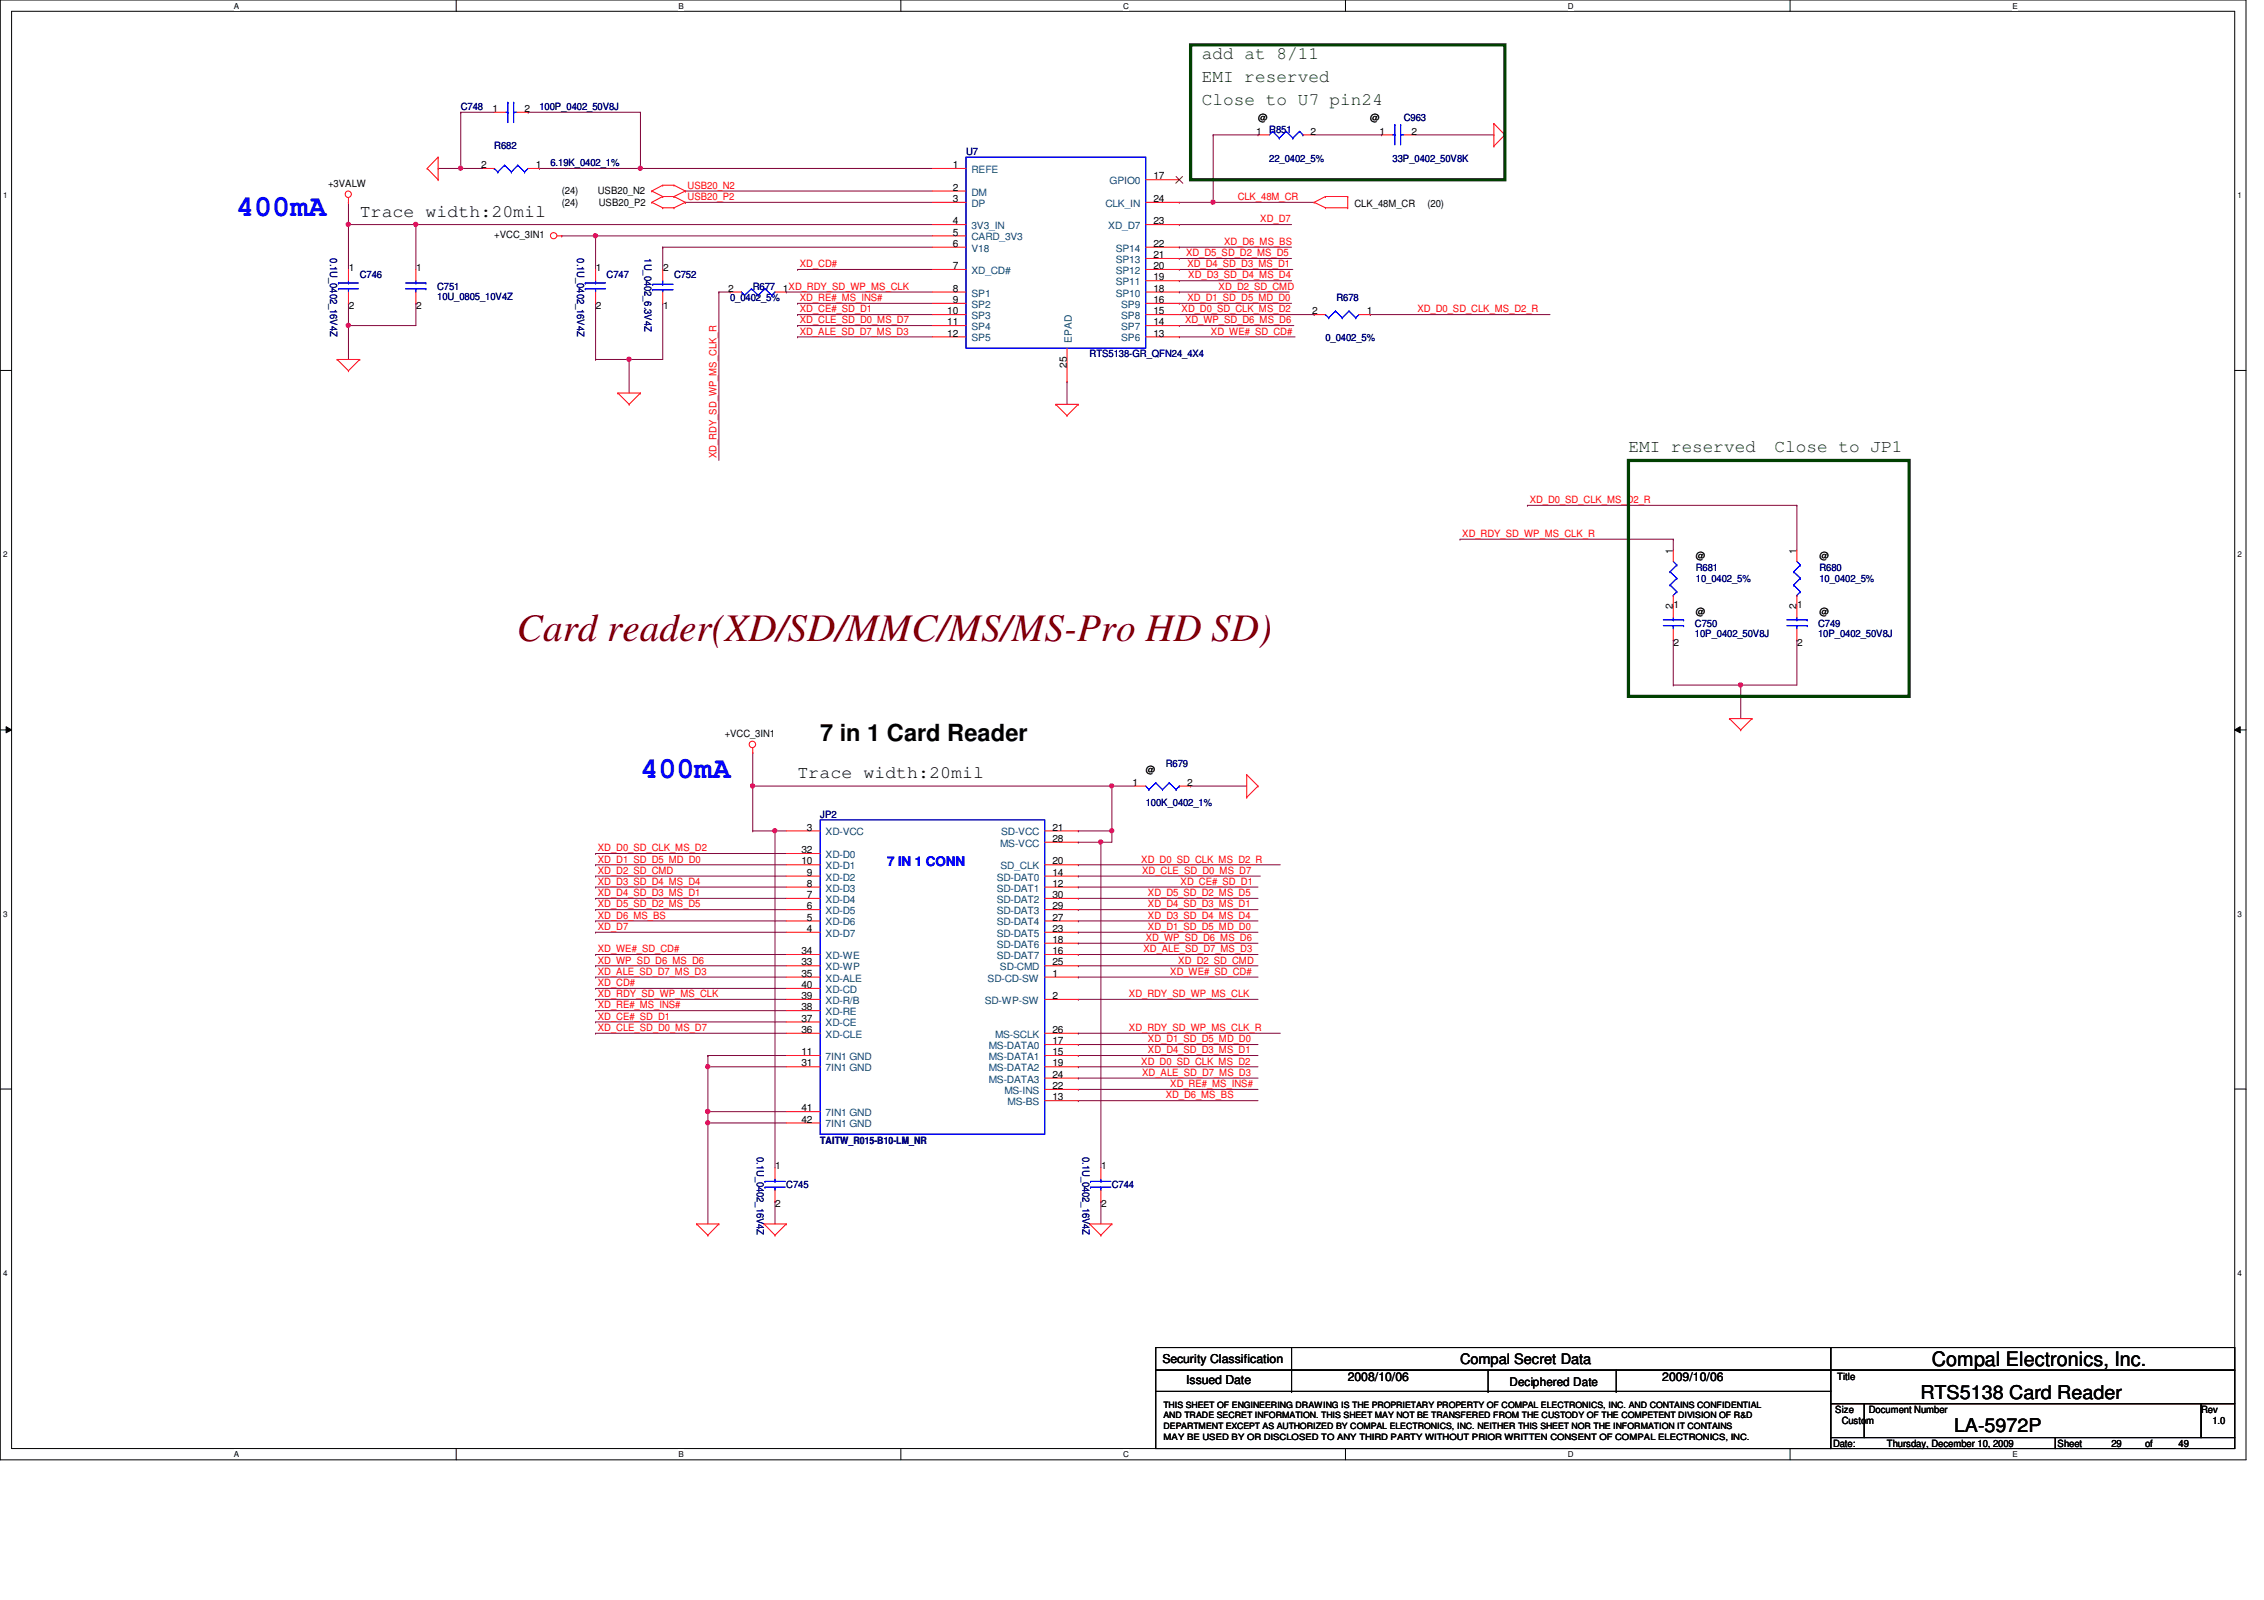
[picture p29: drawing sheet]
<svg xmlns="http://www.w3.org/2000/svg" width="297mm" height="210mm" viewBox="0 0 297 210" stroke-linecap="round" stroke-linejoin="round" font-family="sans-serif">
<defs><g id="words">
<text font-size="5.1" fill="#800000" x="67.8" y="84.1">Card reader(XD/SD/MMC/MS/MS-Pro HD SD)</text>
<g font-size="3.9" fill="#00f">
<text x="31" y="28.4">400mA</text>
<text x="84" y="102">400mA</text>
</g>
<text font-size="3.1" x="107.6" y="97.2">7 in 1 Card Reader</text>
<text font-size="2.6" x="253.4" y="179.2">Compal Electronics, Inc.</text>
<g font-size="2.5">
<text x="252" y="183.5">RTS5138 Card Reader</text>
<text x="256.4" y="187.9">LA-5972P</text>
</g>
<g font-size="2.3" fill="#004000">
<text x="157.7" y="10.8">EMI reserved</text>
<text x="157.7" y="7.8">add at 8/11</text>
<text x="157.7" y="13.7">Close to U7 pin24</text>
<text x="213.7" y="59.4">EMI reserved</text>
<text x="232.8" y="59.4">Close to JP1</text>
</g>
<g font-size="2.3">
<text x="47.2" y="28.4">Trace width:20mil</text>
<text x="104.6" y="102.1">Trace width:20mil</text>
</g>
<text font-size="1.9" x="191.6" y="178.9">Compal Secret Data</text>
<text font-size="1.7" fill="#00f" x="116.4" y="113.6">7 IN 1 CONN</text>
<g font-size="1.6">
<text x="152.5" y="178.8">Security Classification</text>
<text x="155.6" y="181.6">Issued Date</text>
<text x="176.8" y="181.2">2008/10/06</text>
<text x="198" y="181.8">Deciphered Date</text>
<text x="218.1" y="181.2">2009/10/06</text>
</g>
<g font-size="1.3" fill="#000080">
<text x="60.4" y="14.4">C748</text>
<text x="70.8" y="14.4">100P_0402_50V8J</text>
<text x="166.5" y="17.4">R851</text>
<text x="184.2" y="15.9">C963</text>
<text x="64.9" y="19.6">R682</text>
<text x="72.2" y="21.8">6.19K_0402_1%</text>
<text x="126.7" y="20.4">U7</text>
<text x="166.5" y="21.2">22_0402_5%</text>
<text x="182.7" y="21.2">33P_0402_50V8K</text>
<text x="43.3" y="33.9" transform="rotate(90 43.3 33.9)">0.1U_0402_16V4Z</text>
<text x="75.7" y="33.9" transform="rotate(90 75.7 33.9)">0.1U_0402_16V4Z</text>
<text x="84.6" y="33.9" transform="rotate(90 84.6 33.9)">1U_0402_6.3V4Z</text>
<text x="47.2" y="36.5">C746</text>
<text x="57.4" y="38">C751</text>
<text x="57.4" y="39.4">10U_0805_10V4Z</text>
<text x="79.6" y="36.5">C747</text>
<text x="88.4" y="36.5">C752</text>
<text x="95.8" y="39.5">0_0402_5%</text>
<text x="98.8" y="38">R677</text>
<text x="175.3" y="39.5">R678</text>
<text x="143" y="46.9">RTS5138-GR_QFN24_4X4</text>
<text x="173.9" y="44.8">0_0402_5%</text>
<text x="222.5" y="74.8">R681</text>
<text x="222.5" y="76.3">10_0402_5%</text>
<text x="238.7" y="74.8">R680</text>
<text x="238.7" y="76.3">10_0402_5%</text>
<text x="222.4" y="82.2">C750</text>
<text x="222.4" y="83.6">10P_0402_50V8J</text>
<text x="238.5" y="82.2">C749</text>
<text x="238.5" y="83.6">10P_0402_50V8J</text>
<text x="152.9" y="100.6">R679</text>
<text x="107.6" y="107.3">JP2</text>
<text x="150.3" y="105.8">100K_0402_1%</text>
<text x="99.3" y="151.8" transform="rotate(90 99.3 151.8)">0.1U_0402_16V4Z</text>
<text x="103.2" y="155.9">C745</text>
<text x="107.6" y="150">TAITW_R015-B10-LM_NR</text>
<text x="142" y="151.8" transform="rotate(90 142 151.8)">0.1U_0402_16V4Z</text>
<text x="145.9" y="155.9">C744</text>
</g>
<g font-size="1.3">
<text x="64.6" y="14.7">1</text>
<text x="68.8" y="14.7">2</text>
<text x="164.8" y="17.7">1</text>
<text x="165.1" y="15.9">@</text>
<text x="172" y="17.7">2</text>
<text x="179.8" y="15.9">@</text>
<text x="181" y="17.7">1</text>
<text x="185.2" y="17.7">2</text>
<text x="63.1" y="22.1">2</text>
<text x="70.3" y="22.1">1</text>
<text x="125" y="22.1">1</text>
<text x="151.3" y="23.5">17</text>
<text x="43" y="24.5">+3VALW</text>
<text x="73.7" y="27">(24)</text>
<text x="73.7" y="25.5">(24)</text>
<text x="78.4" y="25.5">USB20_N2</text>
<text x="78.6" y="27">USB20_P2</text>
<text x="125" y="25">2</text>
<text x="125" y="26.5">3</text>
<text x="125" y="29.4">4</text>
<text x="151.3" y="29.4">23</text>
<text x="151.3" y="26.5">24</text>
<text x="177.7" y="27.1">CLK_48M_CR</text>
<text x="187.3" y="27.1">(20)</text>
<text x="45.8" y="35.5">1</text>
<text x="54.6" y="35.5">1</text>
<text x="64.9" y="31.2">+VCC_3IN1</text>
<text x="78.2" y="35.5">1</text>
<text x="87" y="35.5">2</text>
<text x="125" y="30.9">5</text>
<text x="125" y="32.4">6</text>
<text x="125" y="35.3">7</text>
<text x="151.3" y="35.3">20</text>
<text x="151.3" y="33.9">21</text>
<text x="151.3" y="32.4">22</text>
<text x="45.8" y="40.5">2</text>
<text x="54.6" y="40.5">2</text>
<text x="78.2" y="40.5">2</text>
<text x="87" y="40.5">1</text>
<text x="95.5" y="38.3">2</text>
<text x="102.7" y="38.3">1XD_RDY_SD_WP_MS_CLK</text>
<text x="124.3" y="41.2">10</text>
<text x="125" y="38.3">8</text>
<text x="125" y="39.8">9</text>
<text x="151.3" y="41.2">15</text>
<text x="151.3" y="39.8">16</text>
<text x="151.3" y="38.3">18</text>
<text x="151.3" y="36.8">19</text>
<text x="172.2" y="41.2">2</text>
<text x="179.3" y="41.2">1</text>
<text x="124.3" y="42.7">11</text>
<text x="124.3" y="44.2">12</text>
<text x="151.3" y="44.2">13</text>
<text x="151.3" y="42.7">14</text>
<text x="140" y="48.2" transform="rotate(-90 140 48.2)">25</text>
<text x="219.5" y="72.6" transform="rotate(-90 219.5 72.6)">1</text>
<text x="222.5" y="73.4">@</text>
<text x="235.7" y="72.6" transform="rotate(-90 235.7 72.6)">1</text>
<text x="238.7" y="73.4">@</text>
<text x="219.5" y="79.9" transform="rotate(-90 219.5 79.9)">2</text>
<text x="219.6" y="79.7">1</text>
<text x="222.5" y="80.7">@</text>
<text x="235.7" y="79.9" transform="rotate(-90 235.7 79.9)">2</text>
<text x="235.8" y="79.7">1</text>
<text x="238.7" y="80.7">@</text>
<text x="219.6" y="84.7">2</text>
<text x="235.8" y="84.7">2</text>
<text x="95.1" y="96.6">+VCC_3IN1</text>
<text x="150.3" y="101.4">@</text>
<text x="148.6" y="103.1">1</text>
<text x="155.7" y="103.1">2</text>
<text x="105.2" y="111.9">32</text>
<text x="105.2" y="113.4">10</text>
<text x="105.9" y="109">3</text>
<text x="138.1" y="113.4">20</text>
<text x="138.1" y="110.4">28</text>
<text x="138.1" y="109">21</text>
<text x="105.9" y="117.8">7</text>
<text x="105.9" y="114.9">9</text>
<text x="105.9" y="119.3">6</text>
<text x="105.9" y="116.3">8</text>
<text x="138.1" y="117.8">30</text>
<text x="138.1" y="114.9">14</text>
<text x="138.1" y="119.3">29</text>
<text x="138.1" y="116.3">12</text>
<text x="105.2" y="125.2">34</text>
<text x="105.9" y="120.8">5</text>
<text x="105.9" y="122.3">4</text>
<text x="138.1" y="120.8">27</text>
<text x="138.1" y="122.3">23</text>
<text x="138.1" y="123.7">18</text>
<text x="138.1" y="125.2">16</text>
<text x="105.2" y="126.7">33</text>
<text x="105.2" y="128.1">35</text>
<text x="105.2" y="131.1">39</text>
<text x="105.2" y="129.6">40</text>
<text x="138.1" y="126.7">25</text>
<text x="138.1" y="128.1">1</text>
<text x="138.1" y="131.1">2</text>
<text x="105.2" y="132.5">38</text>
<text x="105.2" y="134">37</text>
<text x="105.2" y="135.5">36</text>
<text x="138.1" y="137">17</text>
<text x="138.1" y="135.5">26</text>
<text x="105.2" y="138.4">11</text>
<text x="105.2" y="139.9">31</text>
<text x="138.1" y="141.4">24</text>
<text x="138.1" y="138.4">15</text>
<text x="138.1" y="142.9">22</text>
<text x="138.1" y="139.9">19</text>
<text x="105.2" y="145.8">41</text>
<text x="105.2" y="147.3">42</text>
<text x="138.1" y="144.4">13</text>
<text x="101.7" y="153.4">1</text>
<text x="144.5" y="153.4">1</text>
<text x="101.7" y="158.4">2</text>
<text x="144.5" y="158.4">2</text>
<text x="240.8" y="185.3">Size</text>
<text x="241" y="181.1">Title</text>
<text x="245.2" y="185.3">Document Number</text>
<text x="288.8" y="185.3">Rev</text>
<text x="240.5" y="189.8">Date:</text>
<text x="241.6" y="186.8">Custom</text>
<text x="247.6" y="189.8">Thursday, December 10, 2009</text>
<text x="270" y="189.8">Sheet</text>
<text x="277" y="189.8">29</text>
<text x="281.4" y="189.8">of</text>
<text x="285.8" y="189.8">49</text>
<text x="290.3" y="186.8">1.0</text>
</g>
<g font-size="1.3" fill="#004080">
<text x="127.5" y="22.7">REFE</text>
<text x="127.5" y="25.7">DM</text>
<text x="127.5" y="27.1">DP</text>
<text x="145" y="27.1">CLK_IN</text>
<text x="145.6" y="24.2">GPIO0</text>
<text x="127.5" y="30.1">3V3_IN</text>
<text x="127.5" y="31.5">CARD_3V3</text>
<text x="127.5" y="33">V18</text>
<text x="127.5" y="35.9">XD_CD#</text>
<text x="145.4" y="30.1">XD_D7</text>
<text x="146.4" y="35.9">SP12</text>
<text x="146.4" y="34.5">SP13</text>
<text x="146.4" y="33">SP14</text>
<text x="127.5" y="38.9">SP1</text>
<text x="127.5" y="40.4">SP2</text>
<text x="127.5" y="41.9">SP3</text>
<text x="146.4" y="38.9">SP10</text>
<text x="146.4" y="37.4">SP11</text>
<text x="147.1" y="41.9">SP8</text>
<text x="147.1" y="40.4">SP9</text>
<text x="127.5" y="43.3">SP4</text>
<text x="127.5" y="44.8">SP5</text>
<text x="140.6" y="45" transform="rotate(-90 140.6 45)">EPAD</text>
<text x="147.1" y="44.8">SP6</text>
<text x="147.1" y="43.3">SP7</text>
<text x="108.3" y="112.6">XD-D0</text>
<text x="108.3" y="109.6">XD-VCC</text>
<text x="131.2" y="111.1">MS-VCC</text>
<text x="131.4" y="109.6">SD-VCC</text>
<text x="108.3" y="118.4">XD-D4</text>
<text x="108.3" y="115.5">XD-D2</text>
<text x="108.3" y="119.9">XD-D5</text>
<text x="108.3" y="114">XD-D1</text>
<text x="108.3" y="117">XD-D3</text>
<text x="130.8" y="118.4">SD-DAT2</text>
<text x="130.8" y="115.5">SD-DAT0</text>
<text x="130.8" y="119.9">SD-DAT3</text>
<text x="130.8" y="117">SD-DAT1</text>
<text x="131.3" y="114">SD_CLK</text>
<text x="108.3" y="121.4">XD-D6</text>
<text x="108.3" y="122.9">XD-D7</text>
<text x="108.3" y="125.8">XD-WE</text>
<text x="130.8" y="121.4">SD-DAT4</text>
<text x="130.8" y="122.9">SD-DAT5</text>
<text x="130.8" y="124.3">SD-DAT6</text>
<text x="130.8" y="125.8">SD-DAT7</text>
<text x="108.3" y="127.3">XD-WP</text>
<text x="108.3" y="128.8">XD-ALE</text>
<text x="108.3" y="131.7">XD-R/B</text>
<text x="108.3" y="130.3">XD-CD</text>
<text x="129.2" y="131.7">SD-WP-SW</text>
<text x="129.6" y="128.8">SD-CD-SW</text>
<text x="131.2" y="127.3">SD-CMD</text>
<text x="108.3" y="133.2">XD-RE</text>
<text x="108.3" y="134.7">XD-CE</text>
<text x="108.3" y="136.1">XD-CLE</text>
<text x="129.7" y="137.6">MS-DATA0</text>
<text x="130.6" y="136.1">MS-SCLK</text>
<text x="108.3" y="139.1">7IN1 GND</text>
<text x="108.3" y="140.5">7IN1 GND</text>
<text x="129.7" y="142">MS-DATA3</text>
<text x="129.7" y="139.1">MS-DATA1</text>
<text x="129.7" y="140.5">MS-DATA2</text>
<text x="131.8" y="143.5">MS-INS</text>
<text x="108.3" y="146.4">7IN1 GND</text>
<text x="108.3" y="147.9">7IN1 GND</text>
<text x="132.2" y="145">MS-BS</text>
</g>
<g font-size="1.3" fill="#f00">
<text x="90.2" y="24.8">USB20_N2</text>
<text x="90.2" y="26.2">USB20_P2</text>
<text x="162.4" y="26.2">CLK_48M_CR</text>
<text x="165.4" y="29.2">XD_D7</text>
<text x="104.9" y="35.1">XD_CD#</text>
<text x="155.6" y="33.6">XD_D5_SD_D2_MS_D5</text>
<text x="155.8" y="35.1">XD_D4_SD_D3_MS_D1</text>
<text x="160.6" y="32.1">XD_D6_MS_BS</text>
<text x="104.9" y="39.5">XD_RE#_MS_INS#</text>
<text x="104.9" y="41">XD_CE#_SD_D1</text>
<text x="155" y="41">XD_D0_SD_CLK_MS_D2</text>
<text x="155.8" y="39.5">XD_D1_SD_D5_MD_D0</text>
<text x="155.9" y="36.5">XD_D3_SD_D4_MS_D4</text>
<text x="159.9" y="38">XD_D2_SD_CMD</text>
<text x="186" y="41">XD_D0_SD_CLK_MS_D2_R</text>
<text x="104.9" y="42.4">XD_CLE_SD_D0_MS_D7</text>
<text x="104.9" y="43.9">XD_ALE_SD_D7_MS_D3</text>
<text x="155.5" y="42.4">XD_WP_SD_D6_MS_D6</text>
<text x="158.9" y="43.9">XD_WE#_SD_CD#</text>
<text x="94" y="60.1" transform="rotate(-90 94 60.1)">XD_RDY_SD_WP_MS_CLK_R</text>
<text x="200.7" y="66">XD_D0_SD_CLK_MS_D2_R</text>
<text x="191.9" y="70.4">XD_RDY_SD_WP_MS_CLK_R</text>
<text x="78.4" y="111.7">XD_D0_SD_CLK_MS_D2</text>
<text x="78.4" y="113.2">XD_D1_SD_D5_MD_D0</text>
<text x="149.7" y="113.2">XD_D0_SD_CLK_MS_D2_R</text>
<text x="78.4" y="117.6">XD_D4_SD_D3_MS_D1</text>
<text x="78.4" y="119">XD_D5_SD_D2_MS_D5</text>
<text x="78.4" y="114.6">XD_D2_SD_CMD</text>
<text x="78.4" y="116.1">XD_D3_SD_D4_MS_D4</text>
<text x="149.9" y="114.6">XD_CLE_SD_D0_MS_D7</text>
<text x="150.6" y="119">XD_D4_SD_D3_MS_D1</text>
<text x="150.6" y="117.6">XD_D5_SD_D2_MS_D5</text>
<text x="154.9" y="116.1">XD_CE#_SD_D1</text>
<text x="78.4" y="120.5">XD_D6_MS_BS</text>
<text x="78.4" y="122">XD_D7</text>
<text x="78.4" y="124.9">XD_WE#_SD_CD#</text>
<text x="150" y="124.9">XD_ALE_SD_D7_MS_D3</text>
<text x="150.3" y="123.4">XD_WP_SD_D6_MS_D6</text>
<text x="150.6" y="122">XD_D1_SD_D5_MD_D0</text>
<text x="150.6" y="120.5">XD_D3_SD_D4_MS_D4</text>
<text x="78.4" y="130.8">XD_RDY_SD_WP_MS_CLK</text>
<text x="78.4" y="126.4">XD_WP_SD_D6_MS_D6</text>
<text x="78.4" y="127.9">XD_ALE_SD_D7_MS_D3</text>
<text x="78.4" y="129.4">XD_CD#</text>
<text x="148.1" y="130.8">XD_RDY_SD_WP_MS_CLK</text>
<text x="153.5" y="127.9">XD_WE#_SD_CD#</text>
<text x="154.6" y="126.4">XD_D2_SD_CMD</text>
<text x="78.4" y="132.3">XD_RE#_MS_INS#</text>
<text x="78.4" y="133.8">XD_CE#_SD_D1</text>
<text x="78.4" y="135.3">XD_CLE_SD_D0_MS_D7</text>
<text x="148.1" y="135.3">XD_RDY_SD_WP_MS_CLK_R</text>
<text x="150.6" y="136.7">XD_D1_SD_D5_MD_D0</text>
<text x="149.7" y="139.7">XD_D0_SD_CLK_MS_D2</text>
<text x="149.9" y="141.1">XD_ALE_SD_D7_MS_D3</text>
<text x="150.6" y="138.2">XD_D4_SD_D3_MS_D1</text>
<text x="153.5" y="142.6">XD_RE#_MS_INS#</text>
<text x="152.9" y="144.1">XD_D6_MS_BS</text>
</g>
<g font-size="1.1">
<text x="30.7" y="1.1">A</text>
<text x="89" y="1.1">B</text>
<text x="147.4" y="1.1">C</text>
<text x="205.7" y="1.1">D</text>
<text x="264" y="1.1">E</text>
<text x=".4" y="26">1</text>
<text x="293.6" y="26">1</text>
<text x=".4" y="73.1">2</text>
<text x="293.6" y="73.1">2</text>
<text x=".4" y="120.3">3</text>
<text x="293.6" y="120.3">3</text>
<text x=".4" y="167.4">4</text>
<text x="293.6" y="167.4">4</text>
<text x="152.7" y="184.7">THIS SHEET OF ENGINEERING DRAWING IS THE PROPRIETARY PROPERTY OF COMPAL ELECTRONICS, INC. AND CONTAINS CONFIDENTIAL</text>
<text x="30.7" y="191.2">A</text>
<text x="89" y="191.2">B</text>
<text x="147.4" y="191.2">C</text>
<text x="152.7" y="187.5">DEPARTMENT EXCEPT AS AUTHORIZED BY COMPAL ELECTRONICS, INC. NEITHER THIS SHEET NOR THE INFORMATION IT CONTAINS</text>
<text x="152.7" y="188.8">MAY BE USED BY OR DISCLOSED TO ANY THIRD PARTY WITHOUT PRIOR WRITTEN CONSENT OF COMPAL ELECTRONICS, INC.</text>
<text x="152.7" y="186.1">AND TRADE SECRET INFORMATION. THIS SHEET MAY NOT BE TRANSFERED FROM THE CUSTODY OF THE COMPETENT DIVISION OF R&amp;D</text>
<text x="205.7" y="191.2">D</text>
<text x="264" y="191.2">E</text>
</g>
</g></defs>
<path d="M0 0h294.7v191.5h-294.7zM1.5 1.5h291.7v188.5h-291.7z" fill="none" stroke="#000" stroke-width=".13"/>
<g fill="#fff">
<path d="M30.7 .2h.7v1.2h-.7z"/>
<path d="M30.7 190.2h.7v1.2h-.7z"/>
</g>
<path d="M59.9 0v1.5M59.9 190v1.5" fill="none" stroke="#000" stroke-width=".13"/>
<g fill="#fff">
<path d="M89 .2h.7v1.2h-.7z"/>
<path d="M89 190.2h.7v1.2h-.7z"/>
</g>
<path d="M118.2 0v1.5M118.2 190v1.5" fill="none" stroke="#000" stroke-width=".13"/>
<g fill="#fff">
<path d="M147.4 .2h.7v1.2h-.7z"/>
<path d="M147.4 190.2h.7v1.2h-.7z"/>
</g>
<path d="M176.5 0v1.5M176.5 190v1.5" fill="none" stroke="#000" stroke-width=".13"/>
<g fill="#fff">
<path d="M205.7 .2h.8v1.2h-.8z"/>
<path d="M205.7 190.2h.8v1.2h-.8z"/>
</g>
<path d="M234.9 0v1.5M234.9 190v1.5" fill="none" stroke="#000" stroke-width=".13"/>
<g fill="#fff">
<path d="M264 .2h.7v1.2h-.7z"/>
<path d="M264 190.2h.7v1.2h-.7z"/>
<path d="M.4 25h.6v1.2h-.6z"/>
<path d="M293.6 25h.6v1.2h-.6z"/>
<path d="M.4 72.1h.6v1.2h-.6z"/>
<path d="M293.6 72.1h.6v1.2h-.6z"/>
</g>
<path d="M0 48.6h1.5M293.2 48.6h1.5" fill="none" stroke="#000" stroke-width=".13"/>
<g fill="#fff">
<path d="M.4 119.3h.6v1.2h-.6z"/>
<path d="M293.6 119.3h.6v1.2h-.6z"/>
</g>
<path d="M0 95.8h1.5M.8 95.3l.7 .5-.7 .3zM293.2 95.8l.7-.5v.8zM293.2 95.8h1.5" fill="none" stroke="#000" stroke-width=".13"/>
<path d="M.8 95.3l.7 .5-.7 .3zM293.2 95.8l.7-.5v.8z" fill="#000"/>
<g fill="#fff">
<path d="M.4 166.4h.6v1.2h-.6z"/>
<path d="M293.6 166.4h.6v1.2h-.6z"/>
</g>
<path d="M0 142.9h1.5M293.2 142.9h1.5" fill="none" stroke="#000" stroke-width=".13"/>
<path d="M54.6 29.5h.1M54.6 29.5h67.7" fill="none" stroke="#800040" stroke-width=".13"/>
<circle cx="54.5" cy="29.4" r=".29" fill="#f0f"/>
<circle cx="54.5" cy="29.4" r=".29" fill="none" stroke="#f0f" stroke-width=".13"/>
<path d="M98.8 109h.1M98.8 109h2.9M141.5 110.5h.1M141.5 110.5h2.9M145.9 103.1h.1M145.9 103.1v5.9M92.9 145.8h.1M92.9 145.8v1.5" fill="none" stroke="#800040" stroke-width=".13"/>
<circle cx="92.8" cy="145.8" r=".29" fill="#f0f"/>
<circle cx="92.8" cy="145.8" r=".29" fill="none" stroke="#f0f" stroke-width=".13"/>
<path d="M145.9 109h.1M145.9 109v1.5" fill="none" stroke="#800040" stroke-width=".13"/>
<circle cx="145.8" cy="109" r=".29" fill="#f0f"/>
<circle cx="145.8" cy="109" r=".29" fill="none" stroke="#f0f" stroke-width=".13"/>
<path d="M45.7 29.5h.1M45.7 29.5h8.9" fill="none" stroke="#800040" stroke-width=".13"/>
<circle cx="45.7" cy="29.4" r=".29" fill="#f0f"/>
<circle cx="45.7" cy="29.4" r=".29" fill="none" stroke="#f0f" stroke-width=".13"/>
<path d="M94.3 38.3h.1M94.3 38.3v22.1M45.7 42.7h.1M45.7 42.7h8.9M92.9 145.8h.1M92.9 147.3h.1M92.9 145.8h10.3M92.9 147.3h10.3" fill="none" stroke="#800040" stroke-width=".13"/>
<circle cx="45.7" cy="42.7" r=".29" fill="#f0f"/>
<circle cx="45.7" cy="42.7" r=".29" fill="none" stroke="#f0f" stroke-width=".13"/>
<g fill="none" stroke="#800040" stroke-width=".13">
<path d="M54.6 39.8h.1M54.6 29.5h.1M54.6 29.5v5.8M54.6 39.8v2.9M78.1 39.8h.1M78.1 39.8v7.4M86.9 32.4h.1M86.9 32.4h35.4M94.3 38.3h1.5M95.8 38.3h.1M78.1 47.2h.1M78.1 47.2h4.4"/>
<path d="M144.4 110.5h.1M144.4 110.5v42.7"/>
</g>
<circle cx="144.4" cy="110.5" r=".29" fill="#f0f"/>
<circle cx="144.4" cy="110.5" r=".29" fill="none" stroke="#f0f" stroke-width=".13"/>
<g fill="none" stroke="#800040" stroke-width=".13">
<path d="M45.7 26.5h.1M45.7 26.5v3M159.2 26.5h.1M159.2 26.5h13.2M45.7 42.7h.1M45.7 42.7v4.5M219.5 84h.1M219.5 84v5.9M228.4 89.9h.1M228.4 89.9h7.4M141.5 122.3h.1M141.5 120.8h.1"/>
<path d="M141.5 125.2h.1M141.5 122.3h23.6M141.5 120.8h23.6M141.5 125.2h23.6"/>
</g>
<circle cx="228.4" cy="89.8" r=".29" fill="#f0f"/>
<circle cx="228.4" cy="89.8" r=".29" fill="none" stroke="#f0f" stroke-width=".13"/>
<g fill="none" stroke="#800040" stroke-width=".13">
<path d="M78.1 30.9h.1M78.1 30.9h44.2M103.2 38.3h.1M103.2 38.3h19.1M104.6 35.3h.1M104.6 39.8h.1M104.6 35.3h17.7M104.6 39.8h17.7M104.6 41.3h.1M104.6 42.7h.1M104.6 44.2h.1M104.6 41.3h17.7"/>
<path d="M104.6 42.7h17.7M104.6 44.2h17.7M191.6 70.7h.1M191.6 70.7h27.9M200.4 66.3h.1M200.4 66.3h35.4M219.5 70.7h.1M219.5 70.7v1.5M235.8 66.3h.1M235.8 66.3v5.9M219.5 89.9h.1M219.5 89.9h8.9"/>
<path d="M228.4 89.9h.1M228.4 89.9v4.4M235.8 84h.1M235.8 84v5.9M78.1 117.9h.1M78.1 119.3h.1M78.1 112h.1M78.1 117.9h25.1M78.1 119.3h25.1M78.1 112h25.1M144.4 110.5h.1M144.4 110.5h1.5"/>
<path d="M145.9 103.1h.1M145.9 103.1h2.9M78.1 120.8h.1M78.1 122.3h.1M78.1 120.8h25.1M78.1 122.3h25.1"/>
</g>
<circle cx="78.1" cy="30.9" r=".29" fill="#f0f"/>
<circle cx="78.1" cy="30.9" r=".29" fill="none" stroke="#f0f" stroke-width=".13"/>
<g fill="none" stroke="#800040" stroke-width=".13">
<path d="M82.5 47.2h.1M82.5 47.2v4.4M140 50.1h.1M140 50.1v2.9M154.7 44.2h.1M154.7 42.7h.1M154.7 44.2h15.2M154.7 42.7h15.1M154.7 41.3h17.7M172.4 41.3h.1M101.7 109h.1M101.7 109h1.5"/>
<path d="M78.1 131.1h.1M78.1 132.6h.1M78.1 134.1h.1M78.1 135.6h.1M78.1 125.2h.1M78.1 126.7h.1M78.1 128.2h.1M78.1 129.7h.1M78.1 131.1h25.1M78.1 132.6h25.1M78.1 134.1h25.1M78.1 135.6h25.1"/>
<path d="M78.1 125.2h25.1M78.1 126.7h25.1M78.1 128.2h25.1M78.1 129.7h25.1"/>
</g>
<circle cx="82.5" cy="47.1" r=".29" fill="#f0f"/>
<circle cx="82.5" cy="47.1" r=".29" fill="none" stroke="#f0f" stroke-width=".13"/>
<path d="M84 22.1h.1M84 22.1h38.3M154.7 39.8h.1M154.7 39.8h14.8" fill="none" stroke="#800040" stroke-width=".13"/>
<circle cx="84" cy="22.1" r=".29" fill="#f0f"/>
<circle cx="84" cy="22.1" r=".29" fill="none" stroke="#f0f" stroke-width=".13"/>
<g fill="none" stroke="#800040" stroke-width=".13">
<path d="M60.4 22.1h.1M60.4 22.1h3M70.8 22.1h.1M70.8 22.1h13.2M73.7 30.9h.1M73.7 30.9h4.4M78.1 30.9h.1M78.1 30.9v4.4M154.7 38.3h.1M154.7 36.8h.1M154.7 35.3h.1M154.7 33.9h.1"/>
<path d="M154.7 32.4h.1M154.7 29.5h.1M154.7 38.3h14.5M154.7 36.8h14.8M154.7 35.3h14.9M154.7 33.9h14.8M154.7 32.4h14.8M154.7 29.5h14.8M82.5 47.2h.1M82.5 47.2h4.4M78.1 113.5h.1M78.1 113.5h25.1"/>
<path d="M98.8 103.1h.1M98.8 103.1h47.1M98.8 103.1v5.9M141.5 109h.1M141.5 109h4.4M156.2 103.1h.1M156.2 103.1h7.4M92.9 138.5h.1M92.9 138.5v1.5"/>
</g>
<circle cx="145.8" cy="103.1" r=".29" fill="#f0f"/>
<circle cx="145.8" cy="103.1" r=".29" fill="none" stroke="#f0f" stroke-width=".13"/>
<circle cx="98.7" cy="103.1" r=".29" fill="#f0f"/>
<circle cx="98.7" cy="103.1" r=".29" fill="none" stroke="#f0f" stroke-width=".13"/>
<path d="M98.8 98.7h.1M98.8 98.7v4.4M101.7 109h.1M101.7 109v44.2M92.9 138.5h.1M92.9 140h.1M92.9 138.5h10.3M92.9 140h10.3M101.7 157.6h.1M101.7 157.6v3M144.4 157.6h.1M144.4 157.6v3" fill="none" stroke="#800040" stroke-width=".13"/>
<circle cx="101.6" cy="109" r=".29" fill="#f0f"/>
<circle cx="101.6" cy="109" r=".29" fill="none" stroke="#f0f" stroke-width=".13"/>
<path d="M86.9 32.4h.1M86.9 32.4v2.9M92.9 140h.1M92.9 140v5.8" fill="none" stroke="#800040" stroke-width=".13"/>
<circle cx="92.8" cy="145.8" r=".29" fill="#f0f"/>
<circle cx="92.8" cy="145.8" r=".29" fill="none" stroke="#f0f" stroke-width=".13"/>
<circle cx="92.8" cy="139.9" r=".29" fill="#f0f"/>
<circle cx="92.8" cy="139.9" r=".29" fill="none" stroke="#f0f" stroke-width=".13"/>
<path d="M92.9 147.3h.1M92.9 147.3v13.3" fill="none" stroke="#800040" stroke-width=".13"/>
<circle cx="92.8" cy="147.3" r=".29" fill="#f0f"/>
<circle cx="92.8" cy="147.3" r=".29" fill="none" stroke="#f0f" stroke-width=".13"/>
<g fill="none" stroke="#800040" stroke-width=".13">
<path d="M60.4 14.7h.1M60.4 14.7h4.5M60.4 14.7v7.4M69.3 14.7h.1M69.3 14.7h14.7M84 14.7h.1M84 14.7v7.4M86.9 39.8h.1M86.9 39.8v7.4M179.8 41.3h.1M179.8 41.3h23.6M141.5 116.4h.1"/>
<path d="M141.5 114.9h.1M141.5 113.5h.1M141.5 119.3h.1M141.5 117.9h.1M141.5 116.4h23.6M141.5 114.9h23.9M141.5 113.5h26.5M141.5 119.3h23.6M141.5 117.9h23.6M141.5 131.1h.1M141.5 138.5h.1M141.5 137h.1"/>
<path d="M141.5 140h.1M141.5 126.7h.1M141.5 135.6h.1M141.5 128.2h.1M141.5 131.1h23.6M141.5 138.5h23.6M141.5 137h23.6M141.5 140h23.6M141.5 126.7h23.6M141.5 135.6h26.5M141.5 128.2h23.6M141.5 144.4h.1"/>
<path d="M141.5 142.9h.1M141.5 141.4h.1M141.5 144.4h23.6M141.5 142.9h23.6M141.5 141.4h23.6"/>
</g>
<circle cx="60.4" cy="22.1" r=".29" fill="#f0f"/>
<circle cx="60.4" cy="22.1" r=".29" fill="none" stroke="#f0f" stroke-width=".13"/>
<g fill="none" stroke="#800040" stroke-width=".13">
<path d="M159.2 17.7h.1M159.2 17.7v8.8M45.7 39.8h.1M45.7 29.5h.1M45.7 29.5v5.8M45.7 39.8v2.9M57.5 22.1h.1M57.5 22.1h2.9M89.9 25.1h.1M89.9 26.5h.1M89.9 25.1h32.4M89.9 26.5h32.4"/>
<path d="M78.1 114.9h.1M78.1 116.4h.1M78.1 114.9h25.1M78.1 116.4h25.1M141.5 123.7h.1M141.5 123.7h23.6"/>
</g>
<circle cx="159.1" cy="26.5" r=".29" fill="#f0f"/>
<circle cx="159.1" cy="26.5" r=".29" fill="none" stroke="#f0f" stroke-width=".13"/>
<path d="M159.2 17.7h5.9M165.1 17.7h.1M172.4 17.7h8.9M181.3 17.7h.1M185.7 17.7h10.3M196 17.7h.1M154.7 26.5h.1M154.7 26.5h4.5" fill="none" stroke="#800040" stroke-width=".13"/>
<g fill="none" stroke="#f00" stroke-width=".13">
<path d="M64.9 14.7h1.4M67.8 14.7h1.5M165.1 17.7h1.4M170.9 17.7h1.5M181.3 17.7h1.4M184.2 17.7h1.5M196 19.2h.1M196 16.2h.1M196 16.2v3M196 16.2l1.4 1.5M197.4 17.7h.1M197.4 17.7l-1.4 1.5"/>
<path d="M45.7 26.5h.1M45.7 26v.5M45.7 35.3v1.5M45.7 38.3v1.5M54.6 35.3v1.5M54.6 38.3v1.5M56 22.1h.1M56 22.1l1.5 1.5M57.5 20.6h.1M57.5 23.6h.1M57.5 20.6v3M57.5 20.6l-1.5 1.5"/>
<path d="M63.4 22.1h1.5M69.3 22.1h1.5M73.1 30.9h.6M73.7 30.9h.1M78.1 35.3v1.5M78.1 38.3v1.5M85.5 26.5h.1M85.5 25.1h.1M85.5 26.5l1.4 .8M85.5 25.1l1.4 .7M86.9 25.8h.1M86.9 27.3h.1"/>
<path d="M86.9 24.3h.1M86.9 27.3h1.5M86.9 25.8h1.5M86.9 25.8l-1.4 .7M86.9 24.3l-1.4 .8M86.9 24.3h1.5M86.9 35.3v1.5M86.9 38.3v1.5M88.4 25.8h.1M88.4 27.3h.1M88.4 24.3h.1M88.4 25.8l1.5 .7"/>
<path d="M88.4 24.3l1.5 .8M89.9 26.5h.1M89.9 25.1h.1M89.9 26.5l-1.5 .8M89.9 25.1l-1.5 .7M95.8 38.3h1.5M101.7 38.3h1.5M122.3 30.9h4.4M122.3 22.1h4.4M122.3 25.1h4.4M122.3 26.5h4.4M122.3 29.5h4.4"/>
<path d="M122.3 32.4h4.4M122.3 35.3h4.4M122.3 38.3h4.4M122.3 39.8h4.4M150.3 26.5h4.4M150.3 29.5h4.4M150.3 32.4h4.4M150.3 35.3h4.4M150.3 38.3h4.4M150.3 39.8h4.4M150.3 23.6h4.4M150.3 36.8h4.4"/>
<path d="M150.3 33.9h4.4M172.4 26.5h.1M172.4 26.5l1.5 .8M173.9 27.3h.1M173.9 25.8h.1M173.9 27.3h2.9M173.9 25.8l-1.5 .7M173.9 25.8h2.9M176.8 25.8h.1M176.8 27.3h.1M176.8 25.8v1.5M44.2 47.2h.1"/>
<path d="M44.2 47.2h3M44.2 47.2l1.5 1.4M45.7 48.6h.1M47.2 47.2h.1M47.2 47.2l-1.5 1.4M81.1 51.6h.1M81.1 51.6h2.9M81.1 51.6l1.4 1.4M82.5 53h.1M84 51.6h.1M84 51.6l-1.5 1.4M122.3 41.3h4.4"/>
<path d="M122.3 42.7h4.4M122.3 44.2h4.4M138.5 53h.1M138.5 53h3M138.5 53l1.5 1.5M140 54.5h.1M140 45.7v4.4M141.5 53h.1M141.5 53l-1.5 1.5M150.3 41.3h4.4M150.3 42.7h4.4M150.3 44.2h4.4"/>
<path d="M172.4 41.3h1.5M178.3 41.3h1.5M219.5 72.2v1.5M219.5 78.1v2.9M235.8 72.2v1.5M235.8 78.1v2.9M98.8 98.7h.1M98.8 98.1v.6M219.5 82.5v1.5M226.9 94.3h.1M226.9 94.3h3M226.9 94.3l1.5 1.5"/>
<path d="M228.4 95.8h.1M229.9 94.3h.1M229.9 94.3l-1.5 1.5M235.8 82.5v1.5M103.2 117.9h4.4M103.2 114.9h4.4M103.2 119.3h4.4M103.2 116.4h4.4M103.2 112h4.4M103.2 113.5h4.4M103.2 109h4.4M137.1 117.9h4.4"/>
<path d="M137.1 114.9h4.4M137.1 119.3h4.4M137.1 116.4h4.4M137.1 113.5h4.4M137.1 110.5h4.4M137.1 109h4.4M148.8 103.1h1.5M154.7 103.1h1.5M163.6 104.6h.1M163.6 101.6h.1M163.6 101.6v3M163.6 101.6l1.5 1.5"/>
<path d="M165.1 103.1h.1M165.1 103.1l-1.5 1.5M103.2 126.7h4.4M103.2 138.5h4.4M103.2 120.8h4.4M103.2 128.2h4.4M103.2 140h4.4M103.2 135.6h4.4M103.2 132.6h4.4M103.2 122.3h4.4M103.2 134.1h4.4M103.2 131.1h4.4"/>
<path d="M103.2 125.2h4.4M103.2 129.7h4.4M137.1 126.7h4.4M137.1 137h4.4M137.1 138.5h4.4M137.1 120.8h4.4M137.1 128.2h4.4M137.1 140h4.4M137.1 135.6h4.4M137.1 122.3h4.4M137.1 131.1h4.4M137.1 125.2h4.4"/>
<path d="M137.1 123.7h4.4M101.7 153.2v1.5M101.7 156.2v1.4M103.2 145.8h4.4M103.2 147.3h4.4M137.1 141.4h4.4M137.1 142.9h4.4M137.1 144.4h4.4M144.4 153.2v1.5M144.4 156.2v1.4M91.4 160.6h.1M91.4 160.6h2.9"/>
<path d="M91.4 160.6l1.5 1.5M92.9 162.1h.1M94.3 160.6h.1M94.3 160.6l-1.4 1.5M100.2 160.6h.1M100.2 160.6h3M100.2 160.6l1.5 1.5M101.7 162.1h.1M103.2 160.6h.1M103.2 160.6l-1.5 1.5M143 160.6h.1M143 160.6h2.9"/>
<path d="M143 160.6l1.4 1.5M144.4 162.1h.1M145.9 160.6h.1M145.9 160.6l-1.5 1.5"/>
<circle cx="45.7" cy="25.5" r=".42"/>
<circle cx="72.6" cy="30.9" r=".42"/>
<circle cx="98.7" cy="97.7" r=".43"/>
</g>
<g fill="none" stroke="#000" stroke-width=".13">
<path d="M151.6 176.8h88.6v2.9h-88.6zM151.6 179.7h88.6v2.8h-88.6zM169.5 179.7h.1M169.5 176.8v5.7M195.2 179.7v2.8M212 179.7v2.8M240.2 176.8h53v2.9h-53zM240.2 179.7h53v4.4h-53zM151.6 182.5h88.6v7.5h-88.6zM169.5 182.5h.1M195.2 182.5h.1M212 182.5h.1"/>
<path d="M240.2 184.1h4.4v4.5h-4.4zM240.2 188.6h29.5v1.4h-29.5zM244.6 184.1h44.2v4.5h-44.2zM269.7 188.6h23.5v1.4h-23.5zM288.8 184.1h4.4v4.5h-4.4z"/>
</g>
<path d="M156.2 5.9h41.2v17.7h-41.2zM213.7 60.4h36.8v31h-36.8z" fill="none" stroke="#004000" stroke-width=".42"/>
<g fill="none" stroke="#00f" stroke-width=".13">
<path d="M66.3 14.7h.3M66.6 14.7h.1M66.6 13.4h.1M66.6 13.4v2.7M67.4 13.4h.1M67.4 14.7h.1M67.4 14.7h.4M67.4 13.4v2.7M167 17.2h.1M167 17.2l-.5 .5M167 17.2l.8 .9M167.8 18.1h.1"/>
<path d="M168.7 17.2h.1M168.7 17.2l-.9 .9M168.7 17.2l.9 .9M169.6 18.1h.1M170.5 17.2h.1M170.5 17.2l-.9 .9M170.5 17.2l.4 .5M170.9 17.7h.1M182.7 17.7h.3M183 17.7h.1M183 16.3h.1M183 16.3v2.7"/>
<path d="M183.8 16.3h.1M183.8 17.7h.1M183.8 17.7h.4M183.8 16.3v2.7M44.4 37.9h.1M44.4 37.1h.1M44.4 37.9h2.6M44.4 37.1h2.6M45.7 37.1h.1M45.7 37.9h.1M45.7 36.8v.3M45.7 37.9v.4"/>
<path d="M53.2 37.9h2.7M53.2 37.1h2.7M54.6 37.1h.1M54.6 37.9h.1M54.6 36.8v.3M54.6 37.9v.4M55.9 37.9h.1M55.9 37.1h.1M64.9 22.1h.1M64.9 22.1l.4 .5M65.3 22.6h.1M66.2 21.7h.1"/>
<path d="M66.2 21.7l.9 .9M66.2 21.7l-.9 .9M67.1 22.6h.1M67.9 21.7h.1M67.9 21.7l.9 .9M67.9 21.7l-.8 .9M68.8 22.6h.1M69.3 22.1l-.5 .5M76.8 37.9h.1M76.8 37.1h.1M76.8 37.9h2.7M76.8 37.1h2.7"/>
<path d="M78.1 37.1h.1M78.1 37.9h.1M78.1 36.8v.3M78.1 37.9v.4M85.6 37.3h.1M85.6 38h.1M85.6 37.3h2.7M85.6 38h2.7M86.9 38h.1M86.9 37.3h.1M86.9 36.8v.5M86.9 38v.3"/>
<path d="M97.3 38.3h.1M97.3 38.3l.4 .4M97.7 38.7h.1M98.6 37.9h.1M98.6 37.9l.9 .8M98.6 37.9l-.9 .8M99.5 38.7h.1M100.4 37.9h.1M100.4 37.9l.9 .8M100.4 37.9l-.9 .8M101.3 38.7h.1M101.7 38.3l-.4 .4"/>
<path d="M126.7 20.6h23.6v25.1h-23.6zM173.9 41.3h.1M173.9 41.3l.4 .4M174.3 41.7h.1M175.2 40.8h.1M175.2 40.8l.9 .9M175.2 40.8l-.9 .9M176.1 41.7h.1M177 40.8h.1M177 40.8l.9 .9M177 40.8l-.9 .9M177.9 41.7h.1"/>
<path d="M178.3 41.3l-.4 .4M219.1 75h.1M219.1 76.8h.1M219.1 75l.9 .9M219.1 76.8l.9 .8M219.5 78.1h.1M219.5 73.7l.5 .4M220 74.1h.1M220 75.9h.1M220 77.6h.1M220 74.1l-.9 .9M220 75.9l-.9 .9"/>
<path d="M220 77.6l-.5 .5M235.3 75h.1M235.3 76.8h.1M235.3 75l.9 .9M235.3 76.8l.9 .8M235.8 78.1h.1M235.8 73.7l.4 .4M236.2 74.1h.1M236.2 75.9h.1M236.2 77.6h.1M236.2 74.1l-.9 .9M236.2 75.9l-.9 .9"/>
<path d="M236.2 77.6l-.4 .5M218.2 82.1h2.7M218.2 81.3h2.7M219.5 81.3h.1M219.5 82.1h.1M219.5 81v.3M219.5 82.1v.4M220.9 82.1h.1M220.9 81.3h.1M234.4 82.1h2.7M234.4 81.3h2.7M235.8 81.3h.1"/>
<path d="M235.8 82.1h.1M235.8 81v.3M235.8 82.1v.4M237.1 82.1h.1M237.1 81.3h.1M107.6 107.6h29.5v41.2h-29.5zM150.3 103.1l.4 .5M150.7 103.6h.1M151.6 102.7h.1M151.6 102.7l-.9 .9M151.6 102.7l.9 .9M152.5 103.6h.1"/>
<path d="M153.4 102.7h.1M153.4 102.7l-.9 .9M153.4 102.7l.9 .9M154.3 103.6h.1M154.7 103.1h.1M154.7 103.1l-.4 .5M100.4 155.7h.1M100.4 155h.1M100.4 155.7h2.6M100.4 155h2.6M101.7 155h.1M101.7 155.7h.1"/>
<path d="M101.7 154.7v.3M101.7 155.7v.5M143.1 155.7h.1M143.1 155h.1M143.1 155.7h2.6M143.1 155h2.6M144.4 155h.1M144.4 155.7h.1M144.4 154.7v.3M144.4 155.7v.5"/>
</g>
<path d="M154.3 23.2l.9 .8M155.1 23.2l-.8 .8" fill="none" stroke="#804000" stroke-width=".13"/>
<circle cx="54.5" cy="29.4" r=".29" fill="#f0f"/>
<circle cx="54.5" cy="29.4" r=".29" fill="none" stroke="#f0f" stroke-width=".13"/>
<circle cx="92.8" cy="145.8" r=".29" fill="#f0f"/>
<circle cx="92.8" cy="145.8" r=".29" fill="none" stroke="#f0f" stroke-width=".13"/>
<circle cx="145.8" cy="109" r=".29" fill="#f0f"/>
<circle cx="145.8" cy="109" r=".29" fill="none" stroke="#f0f" stroke-width=".13"/>
<circle cx="45.7" cy="29.4" r=".29" fill="#f0f"/>
<circle cx="45.7" cy="29.4" r=".29" fill="none" stroke="#f0f" stroke-width=".13"/>
<circle cx="45.7" cy="42.7" r=".29" fill="#f0f"/>
<circle cx="45.7" cy="42.7" r=".29" fill="none" stroke="#f0f" stroke-width=".13"/>
<circle cx="144.4" cy="110.5" r=".29" fill="#f0f"/>
<circle cx="144.4" cy="110.5" r=".29" fill="none" stroke="#f0f" stroke-width=".13"/>
<circle cx="228.4" cy="89.8" r=".29" fill="#f0f"/>
<circle cx="228.4" cy="89.8" r=".29" fill="none" stroke="#f0f" stroke-width=".13"/>
<circle cx="78.1" cy="30.9" r=".29" fill="#f0f"/>
<circle cx="78.1" cy="30.9" r=".29" fill="none" stroke="#f0f" stroke-width=".13"/>
<circle cx="82.5" cy="47.1" r=".29" fill="#f0f"/>
<circle cx="82.5" cy="47.1" r=".29" fill="none" stroke="#f0f" stroke-width=".13"/>
<circle cx="84" cy="22.1" r=".29" fill="#f0f"/>
<circle cx="84" cy="22.1" r=".29" fill="none" stroke="#f0f" stroke-width=".13"/>
<circle cx="145.8" cy="103.1" r=".29" fill="#f0f"/>
<circle cx="145.8" cy="103.1" r=".29" fill="none" stroke="#f0f" stroke-width=".13"/>
<circle cx="98.7" cy="103.1" r=".29" fill="#f0f"/>
<circle cx="98.7" cy="103.1" r=".29" fill="none" stroke="#f0f" stroke-width=".13"/>
<circle cx="101.6" cy="109" r=".29" fill="#f0f"/>
<circle cx="101.6" cy="109" r=".29" fill="none" stroke="#f0f" stroke-width=".13"/>
<circle cx="92.8" cy="145.8" r=".29" fill="#f0f"/>
<circle cx="92.8" cy="145.8" r=".29" fill="none" stroke="#f0f" stroke-width=".13"/>
<circle cx="92.8" cy="139.9" r=".29" fill="#f0f"/>
<circle cx="92.8" cy="139.9" r=".29" fill="none" stroke="#f0f" stroke-width=".13"/>
<circle cx="92.8" cy="147.3" r=".29" fill="#f0f"/>
<circle cx="92.8" cy="147.3" r=".29" fill="none" stroke="#f0f" stroke-width=".13"/>
<circle cx="60.4" cy="22.1" r=".29" fill="#f0f"/>
<circle cx="60.4" cy="22.1" r=".29" fill="none" stroke="#f0f" stroke-width=".13"/>
<circle cx="159.1" cy="26.5" r=".29" fill="#f0f"/>
<circle cx="159.1" cy="26.5" r=".29" fill="none" stroke="#f0f" stroke-width=".13"/>
<use href="#words"/>
</svg>
